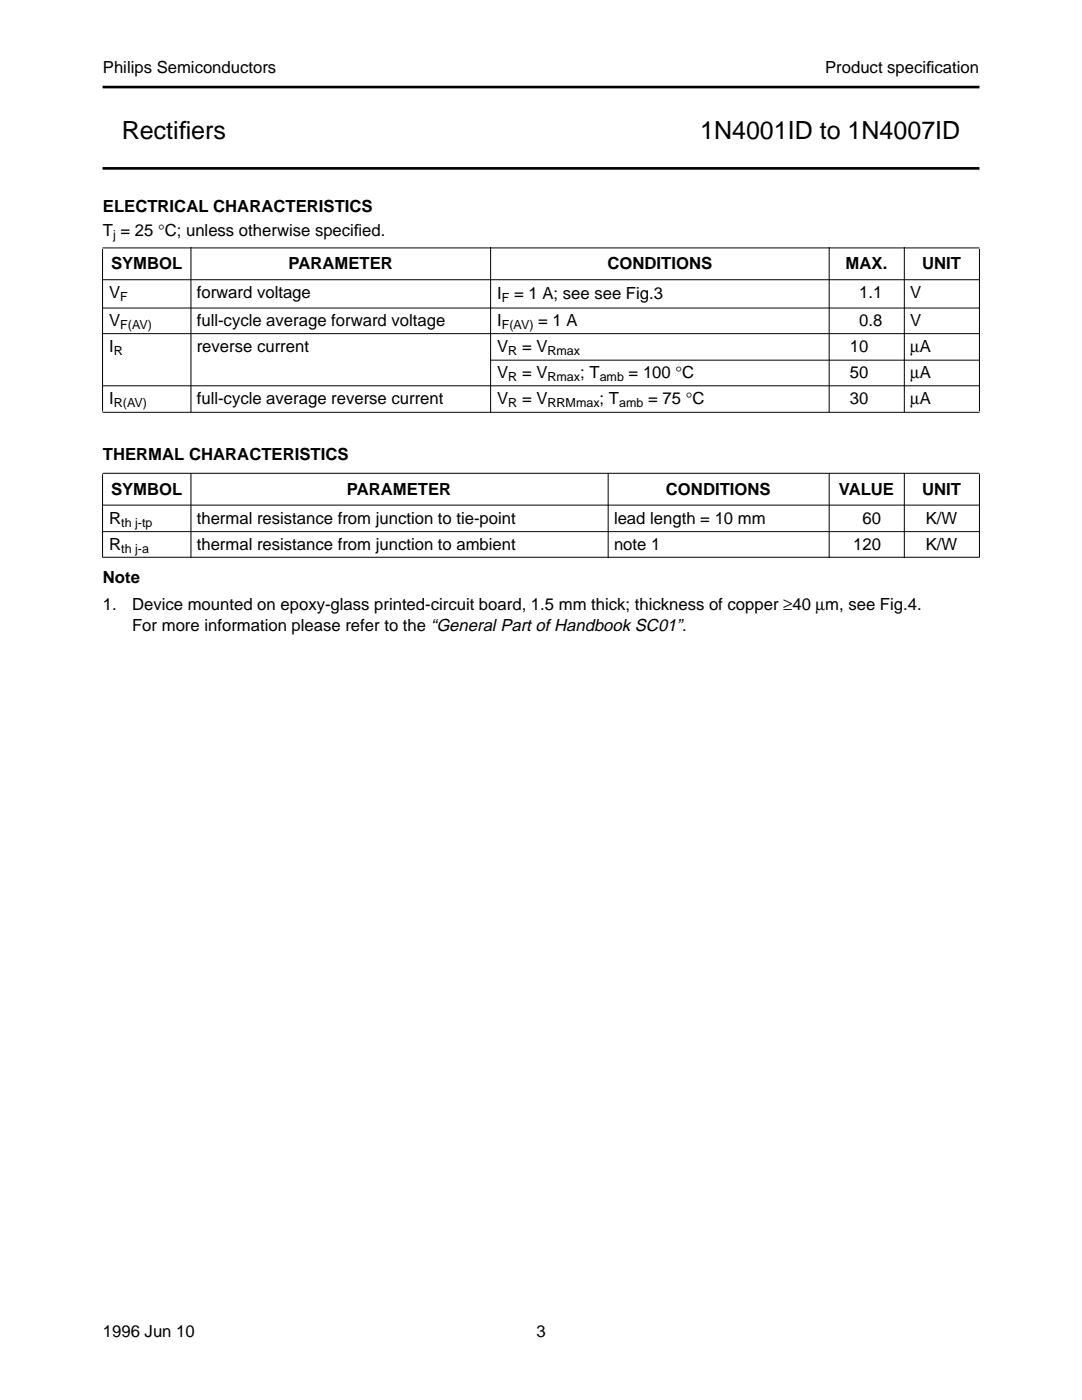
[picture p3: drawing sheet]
<svg xmlns="http://www.w3.org/2000/svg" width="216mm" height="279mm" viewBox="0 0 216 279" stroke-linecap="round" stroke-linejoin="round" font-family="sans-serif">
<defs><g id="words">
<g font-size="5">
<text x="24.3" y="27.8">Rectif</text>
<text x="35.7" y="27.8">iers</text>
<text x="139.7" y="27.8">1N4001ID to 1N4007ID</text>
</g>
<g font-size="3.3">
<text x="20.5" y="14.5">Philips Semiconductors</text>
<text x="164.6" y="14.5">Product specif</text>
<text x="184.8" y="14.5">ication</text>
<text x="20.5" y="42.2">ELECTRICAL CHARACTERISTICS</text>
<text x="20.5" y="47">T = 25 °C; unless otherwise specif</text>
<text x="70.6" y="47">ied.</text>
<text x="22.2" y="53.8">SYMBOL</text>
<text x="57.6" y="53.8">PARAMETER</text>
<text x="121.2" y="53.8">CONDITIONS</text>
<text x="168.7" y="53.8">MAX.</text>
<text x="184" y="53.8">UNIT</text>
<text x="21.8" y="59.5">V</text>
<text x="39.3" y="59.5">forward voltage</text>
<text x="99.2" y="59.7">I</text>
<text x="102.6" y="59.7">= 1 A; see see Fig.3</text>
<text x="171.5" y="59.5">1.1</text>
<text x="181.6" y="59.5">V</text>
<text x="21.8" y="65.1">V</text>
<text x="39.3" y="65.1">full-cycle average forward voltage</text>
<text x="99.2" y="65.1">I</text>
<text x="107.4" y="65.1">= 1 A</text>
<text x="171.5" y="65.1">0.8</text>
<text x="181.6" y="65.1">V</text>
<text x="21.8" y="70.3">I</text>
<text x="39.3" y="70.3">reverse current</text>
<text x="99.2" y="70.3">V</text>
<text x="104.2" y="70.3">= V</text>
<text x="169.6" y="70.3">10</text>
<text x="181.6" y="70.3">µA</text>
<text x="99.2" y="75.5">V</text>
<text x="104.2" y="75.5">= V</text>
<text x="115.8" y="75.5">; T</text>
<text x="125.4" y="75.5">= 100 °C</text>
<text x="169.6" y="75.5">50</text>
<text x="181.6" y="75.5">µA</text>
<text x="21.8" y="80.7">I</text>
<text x="39.3" y="80.7">full-cycle average reverse current</text>
<text x="99.2" y="80.7">V</text>
<text x="104.2" y="80.7">= V</text>
<text x="119.7" y="80.7">; T</text>
<text x="129.3" y="80.7">= 75 °C</text>
<text x="169.6" y="80.7">30</text>
<text x="181.6" y="80.7">µA</text>
<text x="20.5" y="91.7">THERMAL CHARACTERISTICS</text>
<text x="22.2" y="98.8">SYMBOL</text>
<text x="69.2" y="98.8">PARAMETER</text>
<text x="132.9" y="98.8">CONDITIONS</text>
<text x="167.4" y="98.8">VALUE</text>
<text x="184" y="98.8">UNIT</text>
<text x="21.8" y="104.5">R</text>
<text x="39.3" y="104.5">thermal resistance from junction to tie-point</text>
<text x="122.5" y="104.5">lead length = 10 mm</text>
<text x="172.1" y="104.5">60</text>
<text x="184.7" y="104.5">K/W</text>
<text x="21.8" y="109.7">R</text>
<text x="39.3" y="109.7">thermal resistance from junction to ambient</text>
<text x="122.5" y="109.7">note 1</text>
<text x="170.2" y="109.7">120</text>
<text x="184.7" y="109.7">K/W</text>
<text x="20.5" y="116.4">Note</text>
<text x="20.5" y="121.8">1.</text>
<text x="26.4" y="126">For more information please refer to the “General Part of Handbook SC01”.</text>
<text x="26.4" y="121.8">Device mounted on epoxy-glass printed-circuit board, 1.5 mm thick; thickness of copper ≥40 µm, see Fig.4.</text>
<text x="20.5" y="266.8">1996 Jun 10</text>
<text x="107" y="266.8">3</text>
</g>
<g font-size="2.5">
<text x="22.6" y="47.6">j</text>
<text x="24" y="60.1">F</text>
<text x="24" y="65.7">F(AV)</text>
<text x="100.1" y="60.3">F</text>
<text x="100.1" y="65.7">F(AV)</text>
<text x="22.7" y="70.9">R</text>
<text x="101.4" y="70.9">R</text>
<text x="109.3" y="70.9">Rmax</text>
<text x="101.4" y="76.1">R</text>
<text x="109.3" y="76.1">Rmax</text>
<text x="119.7" y="76.1">amb</text>
<text x="22.7" y="81.3">R(AV)</text>
<text x="101.4" y="81.3">R</text>
<text x="109.3" y="81.3">RRMmax</text>
<text x="123.5" y="81.3">amb</text>
<text x="24.2" y="105.1">th j-tp</text>
<text x="24.2" y="110.3">th j-a</text>
</g>
</g></defs>
<path d="M20.5 17.4h174.9M20.5 33.6h174.9" fill="none" stroke="#000" stroke-width=".53"/>
<g fill="#000" stroke="#000" stroke-width=".2">
<path d="M20.5 49.5h174.9zM20.5 55.8h174.9zM20.5 61.5h174.9zM20.5 66.6h174.9zM97.9 71.9h97.5zM20.5 77h174.9zM20.5 49.7v32.4zM38.1 49.3v33zM97.9 49.3v33zM165.5 49.3v33zM180.4 49.3v33zM195.4 49.7v32.4z"/>
<path d="M20.5 82.3h174.9zM20.5 94.5h174.9zM20.5 94.6v16.6zM38.1 94.5v16.9zM121.4 94.5v16.9zM165.5 94.5v16.9zM180.4 94.5v16.9zM195.4 94.6v16.6zM20.5 100.8h174.9zM20.5 106.1h174.9zM20.5 111.2h174.9z"/>
</g>
<use href="#words"/>
</svg>
